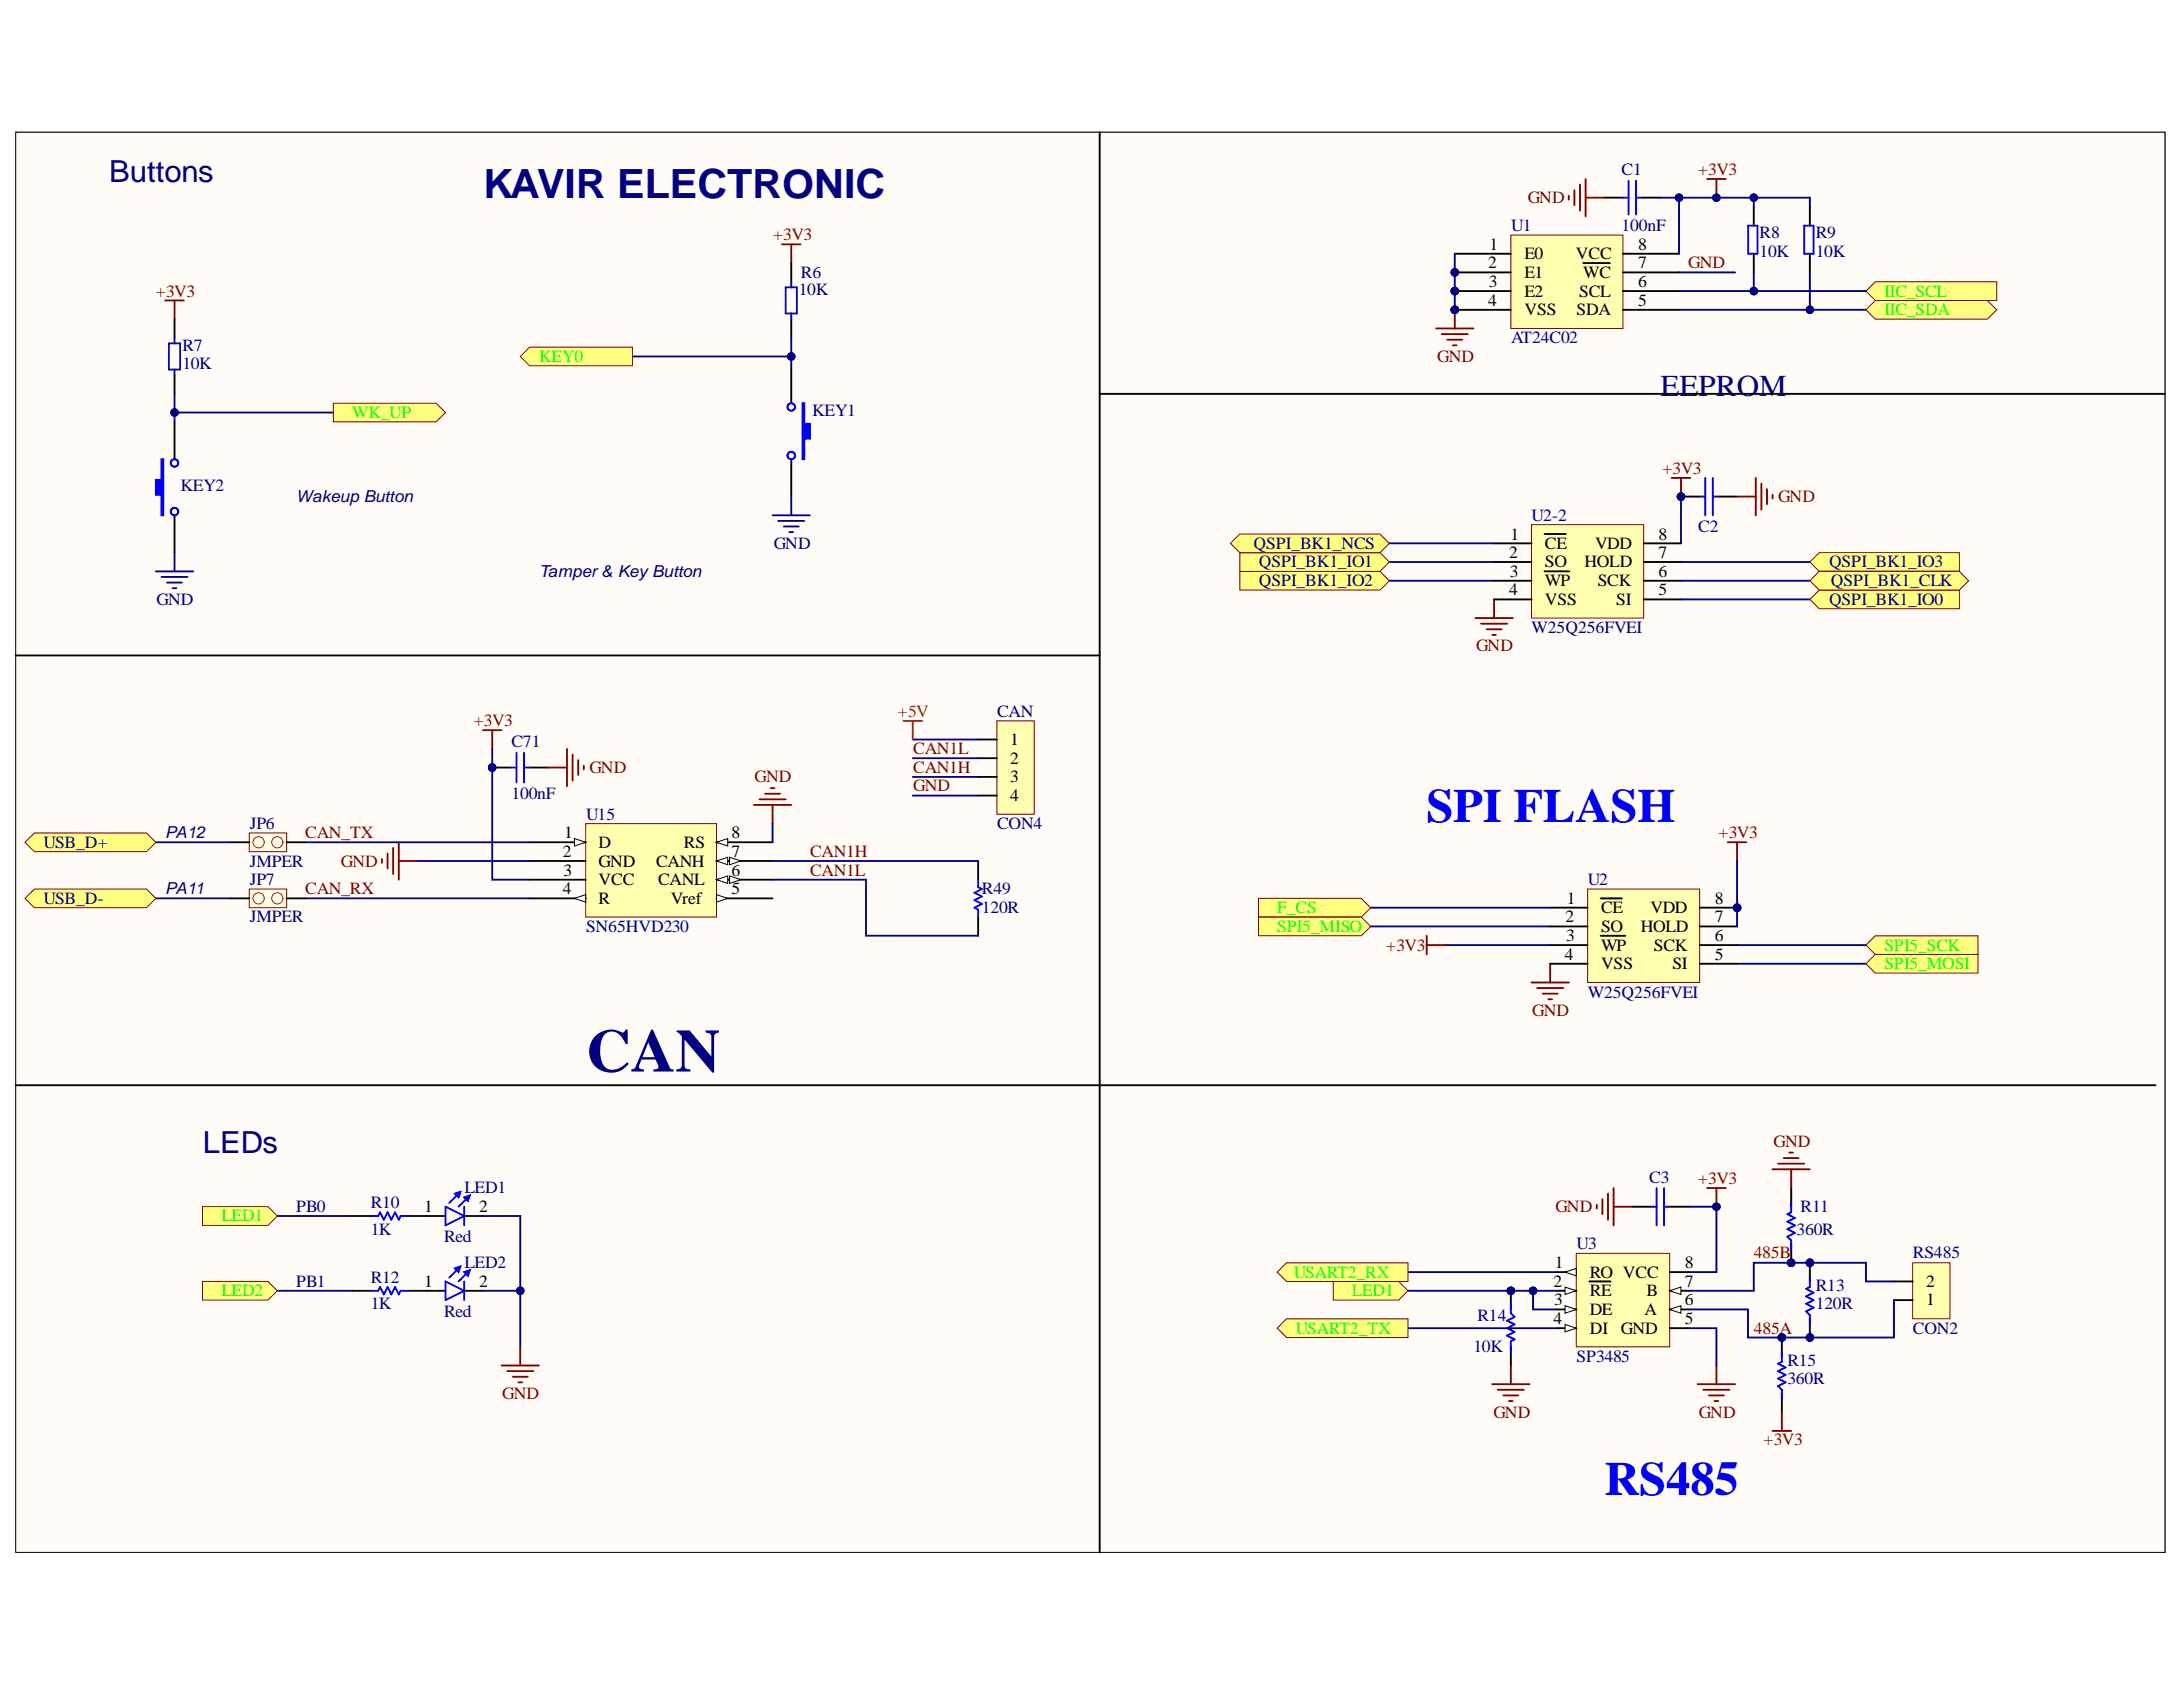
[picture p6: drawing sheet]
<svg xmlns="http://www.w3.org/2000/svg" width="279mm" height="216mm" viewBox="0 0 279 216" stroke-linecap="round" stroke-linejoin="round" font-family="sans-serif">
<defs><g id="words">
<text font-size="7.8" fill="#000080" x="75" y="137.1">CAN</text>
<g font-size="6.1" fill="#00f">
<text x="182.6" y="105.3">SPI FLASH</text>
<text x="205.3" y="191.3">RS485</text>
</g>
<text font-size="5.2" fill="#000080" x="61.8" y="25.4">KAVIR ELECTRONIC</text>
<g font-size="3.9" fill="#000080">
<text x="14" y="23.2">Buttons</text>
<text x="212.5" y="50.7">EEPROM</text>
<text x="26" y="147.6">LEDs</text>
</g>
<g font-size="2.2" fill="#000080">
<text x="207.5" y="22.4">C1</text>
<text x="193.4" y="29.6">U1</text>
<text x="207.5" y="29.6">100nF</text>
<text x="102.5" y="35.6">R6</text>
<text x="225.2" y="30.5">R8</text>
<text x="225.2" y="32.9">10K</text>
<text x="232.4" y="30.5">R9</text>
<text x="232.4" y="32.9">10K</text>
<text x="102.2" y="37.7">10K</text>
<text x="23.3" y="44.9">R7</text>
<text x="23.3" y="47.3">10K</text>
<text x="193.4" y="44">AT24C02</text>
<text x="103.9" y="53.3">KEY1</text>
<text x="23.1" y="62.8">KEY2</text>
<text x="99" y="70.3">GND</text>
<text x="160.4" y="70.3">QSPI_BK1_NCS</text>
<text x="196" y="66.6">U2-2</text>
<text x="217.3" y="68.1">C2</text>
<text x="20" y="77.4">GND</text>
<text x="161.1" y="75">QSPI_BK1_IO2</text>
<text x="161.1" y="72.6">QSPI_BK1_IO1</text>
<text x="234.1" y="72.6">QSPI_BK1_IO3</text>
<text x="234.1" y="77.4">QSPI_BK1_IO0</text>
<text x="234.3" y="75">QSPI_BK1_CLK</text>
<text x="196" y="81">W25Q256FVEI</text>
<text x="65.5" y="95.6">C71</text>
<text x="127.6" y="91.7">CAN</text>
<text x="32" y="106.1">JP6</text>
<text x="65.5" y="102.3">100nF</text>
<text x="75" y="104.9">U15</text>
<text x="127.6" y="106.1">CON4</text>
<text x="5.6" y="108.5">USB_D+</text>
<text x="32" y="110.9">JMPER</text>
<text x="32" y="113.3">JP7</text>
<text x="203.2" y="113.3">U2</text>
<text x="5.6" y="115.7">USB_D-</text>
<text x="32" y="118">JMPER</text>
<text x="75" y="119.3">SN65HVD230</text>
<text x="125.7" y="114.5">R49</text>
<text x="125.7" y="116.8">120R</text>
<text x="203.2" y="127.7">W25Q256FVEI</text>
<text x="37.9" y="155.1">PB0</text>
<text x="47.4" y="154.6">R10</text>
<text x="59.5" y="152.7">LED1</text>
<text x="211.1" y="151.3">C3</text>
<text x="230.5" y="155.1">R11</text>
<text x="47.4" y="158">1K</text>
<text x="56.8" y="158.9">Red</text>
<text x="201.8" y="159.9">U3</text>
<text x="229.9" y="158">360R</text>
<text x="244.8" y="161.1">RS485</text>
<text x="37.9" y="164.7">PB1</text>
<text x="47.4" y="164.2">R12</text>
<text x="47.4" y="167.6">1K</text>
<text x="59.5" y="162.3">LED2</text>
<text x="232.4" y="167.6">120R</text>
<text x="232.4" y="165.2">R13</text>
<text x="56.8" y="168.5">Red</text>
<text x="188.6" y="173.1">10K</text>
<text x="189.1" y="169.1">R14</text>
<text x="244.8" y="170.7">CON2</text>
<text x="201.8" y="174.2">SP3485</text>
<text x="228.8" y="177.1">360R</text>
<text x="228.8" y="174.8">R15</text>
</g>
<g font-size="2.2" fill="#800000">
<text x="217.3" y="22.4">+3V3</text>
<text x="195.5" y="26">GND</text>
<text x="98.9" y="30.8">+3V3</text>
<text x="216.1" y="34.3">GND</text>
<text x="20" y="38">+3V3</text>
<text x="183.9" y="46.3">GND</text>
<text x="212.8" y="60.7">+3V3</text>
<text x="227.6" y="64.3">GND</text>
<text x="188.9" y="83.4">GND</text>
<text x="60.6" y="92.9">+3V3</text>
<text x="75.4" y="98.9">GND</text>
<text x="96.6" y="100.1">GND</text>
<text x="116.9" y="98.9">CAN1H</text>
<text x="116.9" y="96.5">CAN1L</text>
<text x="116.9" y="101.3">GND</text>
<text x="39.1" y="107.3">CAN_TX</text>
<text x="220" y="107.3">+3V3</text>
<text x="43.6" y="110.9">GND</text>
<text x="103.7" y="112.1">CAN1L</text>
<text x="103.7" y="109.7">CAN1H</text>
<text x="39.1" y="114.5">CAN_RX</text>
<text x="177.4" y="121.7">+3V3</text>
<text x="196.1" y="130">GND</text>
<text x="227" y="146.8">GND</text>
<text x="199.1" y="155.1">GND</text>
<text x="217.3" y="151.5">+3V3</text>
<text x="224.5" y="161.1">485B</text>
<text x="224.5" y="170.7">485A</text>
<text x="64.3" y="179.1">GND</text>
<text x="191.1" y="181.4">GND</text>
<text x="217.4" y="181.4">GND</text>
<text x="225.7" y="185">+3V3</text>
</g>
<g font-size="2.2">
<text x="190.5" y="34.3">2</text>
<text x="190.6" y="32">1</text>
<text x="195.1" y="33.1">E0</text>
<text x="195.1" y="35.6">E1</text>
<text x="201.7" y="33.1">VCC</text>
<text x="202.6" y="35.6">WC</text>
<text x="209.7" y="34.3">7</text>
<text x="209.7" y="32">8</text>
<text x="190.5" y="39.1">4</text>
<text x="190.5" y="36.8">3</text>
<text x="195.1" y="38">E2</text>
<text x="195.1" y="40.3">VSS</text>
<text x="201.8" y="40.3">SDA</text>
<text x="202.1" y="38">SCL</text>
<text x="209.7" y="39.1">5</text>
<text x="209.7" y="36.8">6</text>
<text x="193.2" y="71.4">2</text>
<text x="193.3" y="69.1">1</text>
<text x="197.7" y="70.3">CE</text>
<text x="204.2" y="70.3">VDD</text>
<text x="212.3" y="71.4">7</text>
<text x="212.3" y="69.1">8</text>
<text x="193.2" y="76.2">4</text>
<text x="193.2" y="73.8">3</text>
<text x="197.7" y="72.6">SO</text>
<text x="197.7" y="75">WP</text>
<text x="197.7" y="77.4">VSS</text>
<text x="202.8" y="72.6">HOLD</text>
<text x="204.5" y="75">SCK</text>
<text x="206.9" y="77.4">SI</text>
<text x="212.3" y="76.2">5</text>
<text x="212.3" y="73.8">6</text>
<text x="129.3" y="95.4">1</text>
<text x="129.3" y="97.7">2</text>
<text x="129.3" y="100.1">3</text>
<text x="72.2" y="107.3">1</text>
<text x="93.6" y="107.3">8</text>
<text x="129.3" y="102.6">4</text>
<text x="72.1" y="109.7">2</text>
<text x="72.1" y="112.1">3</text>
<text x="76.6" y="108.5">D</text>
<text x="76.6" y="110.9">GND</text>
<text x="76.6" y="113.3">VCC</text>
<text x="84" y="110.9">CANH</text>
<text x="84.2" y="113.3">CANL</text>
<text x="87.5" y="108.5">RS</text>
<text x="93.6" y="112.1">6</text>
<text x="93.6" y="109.7">7</text>
<text x="72.1" y="114.5">4</text>
<text x="76.6" y="115.7">R</text>
<text x="85.8" y="115.7">Vref</text>
<text x="93.6" y="114.5">5</text>
<text x="200.3" y="118">2</text>
<text x="200.5" y="115.7">1</text>
<text x="204.9" y="116.8">CE</text>
<text x="204.9" y="119.3">SO</text>
<text x="210" y="119.3">HOLD</text>
<text x="211.3" y="116.8">VDD</text>
<text x="219.5" y="118">7</text>
<text x="219.5" y="115.7">8</text>
<text x="200.3" y="122.8">4</text>
<text x="200.4" y="120.5">3</text>
<text x="204.9" y="121.7">WP</text>
<text x="204.9" y="124">VSS</text>
<text x="211.7" y="121.7">SCK</text>
<text x="214.1" y="124">SI</text>
<text x="219.5" y="122.8">5</text>
<text x="219.5" y="120.5">6</text>
<text x="54.3" y="155.1">1</text>
<text x="61.3" y="155.1">2</text>
<text x="54.3" y="164.7">1</text>
<text x="61.3" y="164.7">2</text>
<text x="198.8" y="164.7">2</text>
<text x="198.9" y="167.1">3</text>
<text x="199" y="162.3">1</text>
<text x="203.5" y="163.5">RO VCC</text>
<text x="203.5" y="165.9">RE</text>
<text x="210.8" y="165.9">B</text>
<text x="215.7" y="162.3">8</text>
<text x="215.7" y="164.7">7</text>
<text x="215.7" y="167.1">6</text>
<text x="246.5" y="167.1">1</text>
<text x="246.5" y="164.7">2</text>
<text x="198.8" y="169.4">4</text>
<text x="203.5" y="168.2">DE</text>
<text x="203.5" y="170.7">DI</text>
<text x="207.5" y="170.7">GND</text>
<text x="210.5" y="168.2">A</text>
<text x="215.7" y="169.4">5</text>
</g>
<g font-size="2.2" fill="#0f0">
<text x="241.2" y="40.3">IIC_SDA</text>
<text x="241.2" y="38">IIC_SCL</text>
<text x="69" y="46.3">KEY0</text>
<text x="45.1" y="53.5">WK_UP</text>
<text x="163.5" y="116.8">F_CS</text>
<text x="163.5" y="119.3">SPI5_MISO</text>
<text x="241.2" y="121.7">SPI5_SCK</text>
<text x="241.2" y="124">SPI5_MOSI</text>
<text x="28.3" y="156.3">LED1</text>
<text x="28.3" y="165.9">LED2</text>
<text x="165.6" y="163.5">USART2_RX</text>
<text x="173" y="165.9">LED1</text>
<text x="165.8" y="170.7">USART2_TX</text>
</g>
<text font-size="2.2" fill="#f00" x="114.9" y="91.7">+5V</text>
<g font-size="2.1" fill="#000080">
<text x="37.9" y="64.3">Wakeup Button</text>
<text x="69" y="73.8">Tamper &amp; Key Button</text>
<text x="21.1" y="107.3">PA12</text>
<text x="21.1" y="114.5">PA11</text>
</g>
</g></defs>
<path d="M2 16.9h275.1v181.8h-275.1z" fill-rule="evenodd" fill="#fffcf8"/>
<path d="M2 16.9h275.1v181.8h-275.1z" fill="none" stroke="#000" stroke-width=".13"/>
<path d="M2 16.9h275.1v181.8h-275.1z" fill-rule="evenodd" fill="#fffcf8"/>
<path d="M2 16.9h275.1v181.8h-275.1z" fill="none" stroke="#000" stroke-width=".13"/>
<path d="M140.7 16.9v181.8M101.3 46.8v4.8M101.3 58.8v4.8M2 83.9h138.7M2 138.9h273.9" fill="none" stroke="#000" stroke-width=".24"/>
<path d="M35.5 155.6h9.6M35.5 165.2h9.6" fill="none" stroke="#000080" stroke-width=".24"/>
<path d="M102.7 51.6h.2v2.6h.8v1.9h-.8v2.7h-.2z" fill-rule="evenodd" fill="#00f"/>
<g fill="none" stroke="#00f" stroke-width=".24">
<path d="M102.7 51.6h.2v2.6h.8v1.9h-.8v2.7h-.2z"/>
<circle cx="101.3" cy="58.3" r=".48"/>
<circle cx="101.3" cy="52.1" r=".48"/>
</g>
<path d="M100.1 31.3h2.4M101.3 31.3v2.4" fill="none" stroke="#800000" stroke-width=".24"/>
<path d="M101.3 33.7v2.4M101.3 40.8v2.4" fill="none" stroke="#000" stroke-width=".24"/>
<path d="M100.6 36.8h1.4v3.3h-1.4zM101.3 36.1v.7M101.3 40.1v.7" fill="none" stroke="#0000bf" stroke-width=".24"/>
<path d="M101.3 43.2v3.6" fill="none" stroke="#000080" stroke-width=".24"/>
<circle cx="101.3" cy="45.6" r=".48" fill="#000080"/>
<circle cx="101.3" cy="45.6" r=".48" fill="none" stroke="#000080" stroke-width=".13"/>
<path d="M80.9 45.6h20.4" fill="none" stroke="#000080" stroke-width=".24"/>
<circle cx="101.3" cy="45.6" r=".48" fill="#000080"/>
<circle cx="101.3" cy="45.6" r=".48" fill="none" stroke="#000080" stroke-width=".13"/>
<path d="M98.9 65.9h4.8M99.6 66.7h3.3M100.3 67.4h1.9M101 68.1h.5M101.3 63.6v2.3" fill="none" stroke="#000080" stroke-width=".24"/>
<path d="M22.3 54v4.8M22.3 65.9v4.8" fill="none" stroke="#000" stroke-width=".24"/>
<path d="M20.7 58.8h.2v7.1h-.2v-2.6h-.8v-1.9h.8z" fill-rule="evenodd" fill="#00f"/>
<g fill="none" stroke="#00f" stroke-width=".24">
<path d="M20.7 58.8h.2v7.1h-.2v-2.6h-.8v-1.9h.8z"/>
<circle cx="22.3" cy="59.3" r=".48"/>
<circle cx="22.3" cy="65.5" r=".48"/>
</g>
<path d="M21.1 38.4h2.4M22.3 38.4v2.4" fill="none" stroke="#800000" stroke-width=".24"/>
<path d="M22.3 40.8v2.4M22.3 48v2.4" fill="none" stroke="#000" stroke-width=".24"/>
<path d="M21.6 43.9h1.5v3.4h-1.5zM22.3 43.2v.7M22.3 47.3v.7" fill="none" stroke="#0000bf" stroke-width=".24"/>
<path d="M22.3 50.4v3.6" fill="none" stroke="#000080" stroke-width=".24"/>
<circle cx="22.3" cy="52.8" r=".48" fill="#000080"/>
<circle cx="22.3" cy="52.8" r=".48" fill="none" stroke="#000080" stroke-width=".13"/>
<path d="M22.3 52.8h20.4" fill="none" stroke="#000080" stroke-width=".24"/>
<circle cx="22.3" cy="52.8" r=".48" fill="#000080"/>
<circle cx="22.3" cy="52.8" r=".48" fill="none" stroke="#000080" stroke-width=".13"/>
<path d="M19.9 73.1h4.8M20.7 73.8h3.3M21.4 74.6h1.9M22.1 75.3h.5M22.3 70.7v2.4" fill="none" stroke="#000080" stroke-width=".24"/>
<path d="M64.2 174.8h4.8M64.9 175.5h3.4M65.6 176.2h2M66.3 176.9h.5M66.6 172.4v2.4" fill="none" stroke="#800000" stroke-width=".24"/>
<path d="M45.1 155.6h2.3M52.2 155.6h4.8M59.4 155.6h2.4" fill="none" stroke="#000" stroke-width=".24"/>
<path d="M47.4 155.6h1l.2-.5 .5 1 .5-1 .5 1 .5-1 .4 1 .3-.5h.9M57 154.4l2.4 1.2-2.4 1.2zM59.4 154.4v2.4M60.1 153l-1.4 1.4" fill="none" stroke="#00f" stroke-width=".24"/>
<path d="M59.4 153.2l.7-.2-.2 .7z" fill="#00f"/>
<path d="M58.9 152.5l-1.4 1.5M59.4 153.2l.7-.2-.2 .7z" fill="none" stroke="#00f" stroke-width=".24"/>
<path d="M58.2 152.8l.7-.3-.2 .7z" fill="#00f"/>
<path d="M58.2 152.8l.7-.3-.2 .7zM47.4 165.2h1l.2-.5 .5 1 .5-1 .5 1 .5-1 .4 1 .3-.5h.9M57 164l2.4 1.2-2.4 1.2zM59.4 164v2.4M60.1 162.6l-1.4 1.4" fill="none" stroke="#00f" stroke-width=".24"/>
<path d="M45.1 165.2h2.3M52.2 165.2h4.8M59.4 165.2h2.4" fill="none" stroke="#000" stroke-width=".24"/>
<path d="M59.4 162.8l.7-.2-.2 .7z" fill="#00f"/>
<path d="M58.9 162.1l-1.4 1.4M59.4 162.8l.7-.2-.2 .7z" fill="none" stroke="#00f" stroke-width=".24"/>
<path d="M58.2 162.3l.7-.2-.2 .7z" fill="#00f"/>
<path d="M58.2 162.3l.7-.2-.2 .7z" fill="none" stroke="#00f" stroke-width=".24"/>
<path d="M61.8 165.2h4.8" fill="none" stroke="#000080" stroke-width=".24"/>
<circle cx="66.6" cy="165.2" r=".48" fill="#000080"/>
<circle cx="66.6" cy="165.2" r=".48" fill="none" stroke="#000080" stroke-width=".13"/>
<path d="M61.8 155.6h4.8v16.8" fill="none" stroke="#000080" stroke-width=".24"/>
<circle cx="66.6" cy="165.2" r=".48" fill="#000080"/>
<circle cx="66.6" cy="165.2" r=".48" fill="none" stroke="#000080" stroke-width=".13"/>
<circle cx="186.2" cy="34.9" r=".48" fill="#000080"/>
<circle cx="186.2" cy="34.9" r=".48" fill="none" stroke="#000080" stroke-width=".13"/>
<circle cx="186.2" cy="37.3" r=".48" fill="#000080"/>
<circle cx="186.2" cy="37.3" r=".48" fill="none" stroke="#000080" stroke-width=".13"/>
<circle cx="186.2" cy="39.6" r=".48" fill="#000080"/>
<circle cx="186.2" cy="39.6" r=".48" fill="none" stroke="#000080" stroke-width=".13"/>
<path d="M193.4 30.1h14.3v11.9h-14.3z" fill-rule="evenodd" fill="#ffffb0"/>
<path d="M193.4 30.1h14.3v11.9h-14.3z" fill="none" stroke="#800000" stroke-width=".13"/>
<path d="M186.2 32.5h7.2M186.2 34.9h7.2" fill="none" stroke="#000" stroke-width=".24"/>
<circle cx="186.2" cy="34.9" r=".48" fill="#000080"/>
<circle cx="186.2" cy="34.9" r=".48" fill="none" stroke="#000080" stroke-width=".13"/>
<path d="M186.2 37.2h7.2" fill="none" stroke="#000" stroke-width=".24"/>
<circle cx="186.2" cy="37.3" r=".48" fill="#000080"/>
<circle cx="186.2" cy="37.3" r=".48" fill="none" stroke="#000080" stroke-width=".13"/>
<path d="M186.2 39.6h7.2" fill="none" stroke="#000" stroke-width=".24"/>
<circle cx="186.2" cy="39.6" r=".48" fill="#000080"/>
<circle cx="186.2" cy="39.6" r=".48" fill="none" stroke="#000080" stroke-width=".13"/>
<path d="M202.6 33.7h3.4M207.7 39.6h7.2M207.7 37.2h7.2M207.7 34.9h7.2M207.7 32.5h7.2" fill="none" stroke="#000" stroke-width=".24"/>
<path d="M186.2 39.6v2.4M183.8 42h4.8M184.5 42.8h3.4M185.2 43.5h1.9M186 44.2h.4" fill="none" stroke="#800000" stroke-width=".24"/>
<circle cx="186.2" cy="39.6" r=".48" fill="#000080"/>
<circle cx="186.2" cy="39.6" r=".48" fill="none" stroke="#000080" stroke-width=".13"/>
<path d="M218.5 22.9h2.4M219.7 22.9v2.4" fill="none" stroke="#800000" stroke-width=".24"/>
<circle cx="219.7" cy="25.3" r=".48" fill="#000080"/>
<circle cx="219.7" cy="25.3" r=".48" fill="none" stroke="#000080" stroke-width=".13"/>
<path d="M186.2 32.5v7.1" fill="none" stroke="#000080" stroke-width=".24"/>
<circle cx="186.2" cy="34.9" r=".48" fill="#000080"/>
<circle cx="186.2" cy="34.9" r=".48" fill="none" stroke="#000080" stroke-width=".13"/>
<circle cx="186.2" cy="37.3" r=".48" fill="#000080"/>
<circle cx="186.2" cy="37.3" r=".48" fill="none" stroke="#000080" stroke-width=".13"/>
<circle cx="186.2" cy="39.6" r=".48" fill="#000080"/>
<circle cx="186.2" cy="39.6" r=".48" fill="none" stroke="#000080" stroke-width=".13"/>
<path d="M205.3 25.3h2.4M210.1 25.3h2.4" fill="none" stroke="#000" stroke-width=".24"/>
<path d="M207.7 25.3h.7M208.4 23.1v4.4M209.4 25.3h.7M209.4 23.1v4.4" fill="none" stroke="#00f" stroke-width=".24"/>
<path d="M200.8 25.1v.4M201.5 24.3v2M202.2 23.6v3.4M202.9 22.9v4.8M202.9 25.3h2.4" fill="none" stroke="#800000" stroke-width=".24"/>
<path d="M212.5 25.3h2.4" fill="none" stroke="#000080" stroke-width=".24"/>
<circle cx="214.9" cy="25.3" r=".48" fill="#000080"/>
<circle cx="214.9" cy="25.3" r=".48" fill="none" stroke="#000080" stroke-width=".13"/>
<path d="M214.9 34.9h7.2M224.5 34.9v2.3" fill="none" stroke="#000080" stroke-width=".24"/>
<path d="M224.5 26.5v2.4M224.5 32.5v2.4M231.6 26.5v2.4M231.6 32.5v2.4" fill="none" stroke="#000" stroke-width=".24"/>
<path d="M223.7 28.9h1.2v3.6h-1.2zM230.9 28.9h1.2v3.6h-1.2z" fill="none" stroke="#00f" stroke-width=".24"/>
<circle cx="224.5" cy="37.3" r=".48" fill="#000080"/>
<circle cx="224.5" cy="37.3" r=".48" fill="none" stroke="#000080" stroke-width=".13"/>
<path d="M231.6 34.9v4.7" fill="none" stroke="#000080" stroke-width=".24"/>
<circle cx="231.6" cy="39.6" r=".48" fill="#000080"/>
<circle cx="231.6" cy="39.6" r=".48" fill="none" stroke="#000080" stroke-width=".13"/>
<path d="M231.6 26.5v-1.2h-16.7v7.2" fill="none" stroke="#000080" stroke-width=".24"/>
<circle cx="214.9" cy="25.3" r=".48" fill="#000080"/>
<circle cx="214.9" cy="25.3" r=".48" fill="none" stroke="#000080" stroke-width=".13"/>
<circle cx="219.7" cy="25.3" r=".48" fill="#000080"/>
<circle cx="219.7" cy="25.3" r=".48" fill="none" stroke="#000080" stroke-width=".13"/>
<circle cx="224.5" cy="25.3" r=".48" fill="#000080"/>
<circle cx="224.5" cy="25.3" r=".48" fill="none" stroke="#000080" stroke-width=".13"/>
<path d="M224.5 25.3v1.2" fill="none" stroke="#000080" stroke-width=".24"/>
<circle cx="224.5" cy="25.3" r=".48" fill="#000080"/>
<circle cx="224.5" cy="25.3" r=".48" fill="none" stroke="#000080" stroke-width=".13"/>
<path d="M221.1 107.8h2.4M222.3 107.8v2.4M196 125.7h4.8M196.7 126.4h3.4M197.5 127.2h1.9M198.2 127.9h.4M198.4 123.3v2.4" fill="none" stroke="#800000" stroke-width=".24"/>
<path d="M175.4 118.6h23M222.3 121h16.5M222.3 123.3h16.5" fill="none" stroke="#000080" stroke-width=".24"/>
<circle cx="222.3" cy="116.2" r=".48" fill="#000080"/>
<circle cx="222.3" cy="116.2" r=".48" fill="none" stroke="#000080" stroke-width=".13"/>
<path d="M203.2 113.8h14.3v11.9h-14.3z" fill-rule="evenodd" fill="#ffffb0"/>
<path d="M203.2 113.8h14.3v11.9h-14.3z" fill="none" stroke="#800000" stroke-width=".13"/>
<path d="M198.4 116.2h4.8M198.4 118.6h4.8M204.9 115h2.7M204.9 119.8h3.1M217.5 116.2h4.8M217.5 118.6h4.8M198.4 121h4.8M198.4 123.3h4.8M217.5 121h4.8M217.5 123.3h4.8" fill="none" stroke="#000" stroke-width=".24"/>
<circle cx="222.3" cy="116.2" r=".48" fill="#000080"/>
<circle cx="222.3" cy="116.2" r=".48" fill="none" stroke="#000080" stroke-width=".13"/>
<path d="M222.3 110.2v6" fill="none" stroke="#000080" stroke-width=".24"/>
<circle cx="222.3" cy="116.2" r=".48" fill="#000080"/>
<circle cx="222.3" cy="116.2" r=".48" fill="none" stroke="#000080" stroke-width=".13"/>
<path d="M222.3 116.2v2.4M185 121h13.4" fill="none" stroke="#000080" stroke-width=".24"/>
<circle cx="222.3" cy="116.2" r=".48" fill="#000080"/>
<circle cx="222.3" cy="116.2" r=".48" fill="none" stroke="#000080" stroke-width=".13"/>
<path d="M175.4 116.2h23" fill="none" stroke="#000080" stroke-width=".24"/>
<path d="M208.9 154.4h2.4M213.7 154.4h2.4" fill="none" stroke="#000" stroke-width=".24"/>
<path d="M211.3 154.4h.7M212 152v4.8M213 152v4.8M213 154.4h.7" fill="none" stroke="#00f" stroke-width=".24"/>
<circle cx="193.4" cy="165.2" r=".48" fill="#000080"/>
<circle cx="193.4" cy="165.2" r=".48" fill="none" stroke="#000080" stroke-width=".13"/>
<path d="M193.4 165.2v2.4" fill="none" stroke="#000" stroke-width=".24"/>
<circle cx="193.4" cy="165.2" r=".48" fill="#000080"/>
<circle cx="193.4" cy="165.2" r=".48" fill="none" stroke="#000080" stroke-width=".13"/>
<path d="M193.4 172.4v2.4" fill="none" stroke="#000" stroke-width=".24"/>
<path d="M193.4 166.9v1.2l.4 .4-.9 .5 .9 .5-.9 .5 .9 .5-.9 .4 .9 .5-.4 .2v1.2" fill="none" stroke="#00f" stroke-width=".24"/>
<circle cx="231.6" cy="171.2" r=".48" fill="#000080"/>
<circle cx="231.6" cy="171.2" r=".48" fill="none" stroke="#000080" stroke-width=".13"/>
<circle cx="231.6" cy="161.6" r=".48" fill="#000080"/>
<circle cx="231.6" cy="161.6" r=".48" fill="none" stroke="#000080" stroke-width=".13"/>
<path d="M231.6 168.8v2.4" fill="none" stroke="#000" stroke-width=".24"/>
<circle cx="231.6" cy="171.2" r=".48" fill="#000080"/>
<circle cx="231.6" cy="171.2" r=".48" fill="none" stroke="#000080" stroke-width=".13"/>
<path d="M231.6 161.6v2.4" fill="none" stroke="#000" stroke-width=".24"/>
<circle cx="231.6" cy="161.6" r=".48" fill="#000080"/>
<circle cx="231.6" cy="161.6" r=".48" fill="none" stroke="#000080" stroke-width=".13"/>
<path d="M231.6 163.5v1.2l-.4 .2 .9 .5-.9 .5 .9 .5-.9 .5 .9 .4-.9 .5 .4 .5v1.2" fill="none" stroke="#00f" stroke-width=".24"/>
<path d="M180.2 162.8h19.1M196.2 165.2v2.4h3.1" fill="none" stroke="#000080" stroke-width=".24"/>
<circle cx="196.2" cy="165.2" r=".48" fill="#000080"/>
<circle cx="196.2" cy="165.2" r=".48" fill="none" stroke="#000080" stroke-width=".13"/>
<path d="M216.1 154.4h3.6v8.4h-3.6M180.2 170h19.1" fill="none" stroke="#000080" stroke-width=".24"/>
<path d="M204.4 154.2v.5M205.1 153.5v1.9M205.8 152.8v3.3M206.5 152v4.8M206.5 154.4h2.4M191 177.1h4.8M191.7 177.9h3.3M192.4 178.6h1.9M193.1 179.3h.5M193.4 174.8v2.3" fill="none" stroke="#800000" stroke-width=".24"/>
<circle cx="219.7" cy="154.4" r=".48" fill="#000080"/>
<circle cx="219.7" cy="154.4" r=".48" fill="none" stroke="#000080" stroke-width=".13"/>
<path d="M217.3 177.1h4.8M218 177.9h3.4M218.7 178.6h1.9M219.4 179.3h.5M219.7 174.8v2.3" fill="none" stroke="#800000" stroke-width=".24"/>
<path d="M216.1 170h3.6v4.8" fill="none" stroke="#000080" stroke-width=".24"/>
<path d="M201.7 160.4h12v12h-12z" fill-rule="evenodd" fill="#ffffb0"/>
<path d="M201.7 160.4h12v12h-12z" fill="none" stroke="#800000" stroke-width=".13"/>
<path d="M199.3 162.8h2.4" fill="none" stroke="#000" stroke-width=".24"/>
<path d="M200.3 162.8l1.4-.5v1z" fill="#f8fcff"/>
<path d="M200.3 162.8l1.4-.5v1z" fill="none" stroke="#000" stroke-width=".13"/>
<path d="M199.3 165.2h2.4" fill="none" stroke="#000" stroke-width=".24"/>
<path d="M200.3 164.7l1.4 .5-1.4 .5z" fill="#f8fcff"/>
<path d="M200.3 164.7l1.4 .5-1.4 .5z" fill="none" stroke="#000" stroke-width=".13"/>
<path d="M199.3 167.6h2.4M203.4 164h2.7" fill="none" stroke="#000" stroke-width=".24"/>
<path d="M200.3 167.1l1.4 .5-1.4 .5z" fill="#f8fcff"/>
<path d="M200.3 167.1l1.4 .5-1.4 .5z" fill="none" stroke="#000" stroke-width=".13"/>
<path d="M199.3 170h2.4" fill="none" stroke="#000" stroke-width=".24"/>
<path d="M200.3 169.5l1.4 .5-1.4 .5z" fill="#f8fcff"/>
<path d="M200.3 169.5l1.4 .5-1.4 .5z" fill="none" stroke="#000" stroke-width=".13"/>
<path d="M213.7 162.8h2.4M213.7 165.2h2.4" fill="none" stroke="#000" stroke-width=".24"/>
<path d="M213.7 165.2l1.4-.5v1z" fill="#f8fcff"/>
<path d="M213.7 165.2l1.4-.5v1z" fill="none" stroke="#000" stroke-width=".13"/>
<path d="M213.7 167.6h2.4" fill="none" stroke="#000" stroke-width=".24"/>
<path d="M213.7 167.6l1.4-.5v1z" fill="#f8fcff"/>
<path d="M213.7 167.6l1.4-.5v1z" fill="none" stroke="#000" stroke-width=".13"/>
<path d="M213.7 170h2.4" fill="none" stroke="#000" stroke-width=".24"/>
<path d="M218.5 152h2.4M219.7 152v2.4" fill="none" stroke="#800000" stroke-width=".24"/>
<circle cx="219.7" cy="154.4" r=".48" fill="#000080"/>
<circle cx="219.7" cy="154.4" r=".48" fill="none" stroke="#000080" stroke-width=".13"/>
<circle cx="228.1" cy="171.2" r=".48" fill="#000080"/>
<circle cx="228.1" cy="171.2" r=".48" fill="none" stroke="#000080" stroke-width=".13"/>
<path d="M228.1 171.2v2.4M228.1 178.4v2.3" fill="none" stroke="#000" stroke-width=".24"/>
<circle cx="228.1" cy="171.2" r=".48" fill="#000080"/>
<circle cx="228.1" cy="171.2" r=".48" fill="none" stroke="#000080" stroke-width=".13"/>
<path d="M228.1 173.1v1.2l-.5 .2 .9 .5-.9 .5 .9 .5-.9 .4 .9 .5-.9 .5 .5 .5v1.2" fill="none" stroke="#00f" stroke-width=".24"/>
<circle cx="229.2" cy="161.6" r=".48" fill="#000080"/>
<circle cx="229.2" cy="161.6" r=".48" fill="none" stroke="#000080" stroke-width=".13"/>
<path d="M229.3 159.2v2.4" fill="none" stroke="#000" stroke-width=".24"/>
<circle cx="229.2" cy="161.6" r=".48" fill="#000080"/>
<circle cx="229.2" cy="161.6" r=".48" fill="none" stroke="#000080" stroke-width=".13"/>
<path d="M229.3 152v2.4" fill="none" stroke="#000" stroke-width=".24"/>
<path d="M229.3 154v1.2l-.5 .2 .9 .5-.9 .4 .9 .5-.9 .5 .9 .5-.9 .5 .5 .4v1.2" fill="none" stroke="#00f" stroke-width=".24"/>
<path d="M226.9 149.6h4.7M227.6 148.9h3.3M228.3 148.2h1.9M229 147.5h.5M229.3 149.6v2.4M226.9 183.1h2.4M228.1 180.7v2.4" fill="none" stroke="#800000" stroke-width=".24"/>
<path d="M244.8 161.6h4.8v7.2h-4.8z" fill-rule="evenodd" fill="#ffffb0"/>
<path d="M244.8 161.6h4.8v7.2h-4.8z" fill="none" stroke="#800000" stroke-width=".13"/>
<path d="M242.4 166.4h2.4M242.4 164h2.4" fill="none" stroke="#000" stroke-width=".24"/>
<path d="M242.4 164h-3.6v-2.4h-14.3v3.6h-8.4" fill="none" stroke="#000080" stroke-width=".24"/>
<circle cx="231.6" cy="161.6" r=".48" fill="#000080"/>
<circle cx="231.6" cy="161.6" r=".48" fill="none" stroke="#000080" stroke-width=".13"/>
<circle cx="229.2" cy="161.6" r=".48" fill="#000080"/>
<circle cx="229.2" cy="161.6" r=".48" fill="none" stroke="#000080" stroke-width=".13"/>
<path d="M242.4 166.4v4.8h-18.7v-3.6h-7.6" fill="none" stroke="#000080" stroke-width=".24"/>
<circle cx="231.6" cy="171.2" r=".48" fill="#000080"/>
<circle cx="231.6" cy="171.2" r=".48" fill="none" stroke="#000080" stroke-width=".13"/>
<circle cx="228.1" cy="171.2" r=".48" fill="#000080"/>
<circle cx="228.1" cy="171.2" r=".48" fill="none" stroke="#000080" stroke-width=".13"/>
<path d="M42.7 51.6h13.1l1.2 1.2-1.2 1.2h-13.1z" fill-rule="evenodd" fill="#ffff80"/>
<path d="M42.7 51.6h13.1l1.2 1.2-1.2 1.2h-13.1z" fill="none" stroke="#800000" stroke-width=".13"/>
<path d="M66.6 45.6l1.2-1.2h13.1v2.4h-13.1z" fill-rule="evenodd" fill="#ffff80"/>
<path d="M66.6 45.6l1.2-1.2h13.1v2.4h-13.1z" fill="none" stroke="#800000" stroke-width=".13"/>
<path d="M164.7 168.8h15.5v2.4h-15.5l-1.2-1.2z" fill-rule="evenodd" fill="#ffff80"/>
<path d="M164.7 168.8h15.5v2.4h-15.5l-1.2-1.2z" fill="none" stroke="#800000" stroke-width=".13"/>
<path d="M163.5 162.8l1.2-1.2h15.5v2.4h-15.5z" fill-rule="evenodd" fill="#ffff80"/>
<path d="M163.5 162.8l1.2-1.2h15.5v2.4h-15.5z" fill="none" stroke="#800000" stroke-width=".13"/>
<path d="M25.9 164h8.4l1.2 1.2-1.2 1.2h-8.4z" fill-rule="evenodd" fill="#ffff80"/>
<path d="M25.9 164h8.4l1.2 1.2-1.2 1.2h-8.4z" fill="none" stroke="#800000" stroke-width=".13"/>
<path d="M25.9 154.4h8.4l1.2 1.2-1.2 1.2h-8.4z" fill-rule="evenodd" fill="#ffff80"/>
<path d="M25.9 154.4h8.4l1.2 1.2-1.2 1.2h-8.4z" fill="none" stroke="#800000" stroke-width=".13"/>
<path d="M161.1 115h13.1l1.2 1.2-1.2 1.2h-13.1z" fill-rule="evenodd" fill="#ffff80"/>
<path d="M161.1 115h13.1l1.2 1.2-1.2 1.2h-13.1z" fill="none" stroke="#800000" stroke-width=".13"/>
<path d="M238.8 121l1.2-1.2h13.2v2.3h-13.2z" fill-rule="evenodd" fill="#ffff80"/>
<path d="M238.8 121l1.2-1.2h13.2v2.3h-13.2z" fill="none" stroke="#800000" stroke-width=".13"/>
<path d="M161.1 117.4h13.1l1.2 1.2-1.2 1.2h-13.1z" fill-rule="evenodd" fill="#ffff80"/>
<path d="M161.1 117.4h13.1l1.2 1.2-1.2 1.2h-13.1z" fill="none" stroke="#800000" stroke-width=".13"/>
<path d="M238.8 123.3l1.2-1.2h13.2v2.4h-13.2z" fill-rule="evenodd" fill="#ffff80"/>
<path d="M238.8 123.3l1.2-1.2h13.2v2.4h-13.2z" fill="none" stroke="#800000" stroke-width=".13"/>
<path d="M182.6 119.8v2.3M182.6 121h2.4" fill="none" stroke="#800000" stroke-width=".24"/>
<path d="M214.9 39.6h23.9" fill="none" stroke="#000080" stroke-width=".24"/>
<circle cx="231.6" cy="39.6" r=".48" fill="#000080"/>
<circle cx="231.6" cy="39.6" r=".48" fill="none" stroke="#000080" stroke-width=".13"/>
<path d="M238.8 39.6l1.2-1.1h14.4l1.2 1.1-1.2 1.2h-14.4z" fill-rule="evenodd" fill="#ffff80"/>
<path d="M238.8 39.6l1.2-1.1h14.4l1.2 1.1-1.2 1.2h-14.4z" fill="none" stroke="#800000" stroke-width=".13"/>
<path d="M238.8 37.2l1.2-1.1h15.6v2.4h-15.6z" fill-rule="evenodd" fill="#ffff80"/>
<path d="M238.8 37.2l1.2-1.1h15.6v2.4h-15.6z" fill="none" stroke="#800000" stroke-width=".13"/>
<path d="M214.9 37.2h23.9" fill="none" stroke="#000080" stroke-width=".24"/>
<circle cx="224.5" cy="37.3" r=".48" fill="#000080"/>
<circle cx="224.5" cy="37.3" r=".48" fill="none" stroke="#000080" stroke-width=".13"/>
<path d="M180.2 165.2h19.1" fill="none" stroke="#000080" stroke-width=".24"/>
<circle cx="196.2" cy="165.2" r=".48" fill="#000080"/>
<circle cx="196.2" cy="165.2" r=".48" fill="none" stroke="#000080" stroke-width=".13"/>
<circle cx="193.4" cy="165.2" r=".48" fill="#000080"/>
<circle cx="193.4" cy="165.2" r=".48" fill="none" stroke="#000080" stroke-width=".13"/>
<path d="M170.6 164h8.4l1.2 1.2-1.2 1.2h-8.4z" fill-rule="evenodd" fill="#ffff80"/>
<path d="M170.6 164h8.4l1.2 1.2-1.2 1.2h-8.4z" fill="none" stroke="#800000" stroke-width=".13"/>
<path d="M75 105.4h16.7v12h-16.7z" fill-rule="evenodd" fill="#ffffb0"/>
<path d="M75 105.4h16.7v12h-16.7z" fill="none" stroke="#800000" stroke-width=".13"/>
<path d="M67.8 107.8h7.2" fill="none" stroke="#000" stroke-width=".24"/>
<path d="M73.5 107.3l1.5 .5-1.5 .5z" fill="#f8fcff"/>
<path d="M73.5 107.3l1.5 .5-1.5 .5z" fill="none" stroke="#000" stroke-width=".13"/>
<path d="M67.8 110.2h7.2M67.8 112.6h7.2M67.8 115h7.2" fill="none" stroke="#000" stroke-width=".24"/>
<path d="M73.5 115l1.5-.5v1z" fill="#f8fcff"/>
<path d="M73.5 115l1.5-.5v1z" fill="none" stroke="#000" stroke-width=".13"/>
<path d="M91.7 115h7.2" fill="none" stroke="#000" stroke-width=".24"/>
<path d="M91.7 114.5l1.4 .5-1.4 .5z" fill="#f8fcff"/>
<path d="M91.7 114.5l1.4 .5-1.4 .5z" fill="none" stroke="#000" stroke-width=".13"/>
<path d="M91.7 112.6h7.2" fill="none" stroke="#000" stroke-width=".24"/>
<path d="M91.7 112.6l1.4-.5v1z" fill="#f8fcff"/>
<path d="M91.7 112.6l1.4-.5v1z" fill="none" stroke="#000" stroke-width=".13"/>
<path d="M93.4 112.1l1.4 .5-1.4 .5z" fill="#f8fcff"/>
<path d="M93.4 112.1l1.4 .5-1.4 .5z" fill="none" stroke="#000" stroke-width=".13"/>
<path d="M91.7 110.2h7.2" fill="none" stroke="#000" stroke-width=".24"/>
<path d="M91.7 110.2l1.4-.5v1z" fill="#f8fcff"/>
<path d="M91.7 110.2l1.4-.5v1z" fill="none" stroke="#000" stroke-width=".13"/>
<path d="M93.4 109.7l1.4 .5-1.4 .5z" fill="#f8fcff"/>
<path d="M93.4 109.7l1.4 .5-1.4 .5z" fill="none" stroke="#000" stroke-width=".13"/>
<path d="M91.7 107.8h7.2" fill="none" stroke="#000" stroke-width=".24"/>
<path d="M91.7 107.8l1.4-.5v1z" fill="#f8fcff"/>
<path d="M91.7 107.8l1.4-.5v1z" fill="none" stroke="#000" stroke-width=".13"/>
<path d="M48.9 110v.4M49.6 109.2v1.9M50.3 108.5v3.4M51 107.8v4.8M51 110.2h2.4M96.5 103h4.8M97.2 102.3h3.4M97.9 101.6h1.9M98.6 100.9h.5M98.9 103v2.4" fill="none" stroke="#800000" stroke-width=".24"/>
<path d="M39.1 107.8h28.7M53.4 110.2h14.4M98.9 112.6h11.9v7.2h14.4M98.9 110.2h26.3" fill="none" stroke="#000080" stroke-width=".24"/>
<path d="M125.2 110.2v2.4M125.2 117.4v2.4" fill="none" stroke="#000" stroke-width=".24"/>
<path d="M125.2 112.6v.9l.5 .3-1 .5 1 .4-1 .5 1 .5-1 .5 .5 .2v1" fill="none" stroke="#00f" stroke-width=".24"/>
<circle cx="63" cy="98.2" r=".48" fill="#000080"/>
<circle cx="63" cy="98.2" r=".48" fill="none" stroke="#000080" stroke-width=".13"/>
<path d="M63 98.2h2.4M67.8 98.2h2.4" fill="none" stroke="#000" stroke-width=".24"/>
<circle cx="63" cy="98.2" r=".48" fill="#000080"/>
<circle cx="63" cy="98.2" r=".48" fill="none" stroke="#000080" stroke-width=".13"/>
<path d="M65.4 98.2h.7M66.1 96.3v3.8M67.1 96.3v3.8M67.1 98.2h.7" fill="none" stroke="#00f" stroke-width=".24"/>
<path d="M70.2 98.2h2.4M72.6 95.8v4.8M73.3 96.6v3.3M74 97.3v1.9M74.7 98v.5" fill="none" stroke="#800000" stroke-width=".24"/>
<path d="M39.1 115h28.7M98.9 105.4v2.4" fill="none" stroke="#000080" stroke-width=".24"/>
<path d="M127.6 92.3h4.8v11.9h-4.8z" fill-rule="evenodd" fill="#ffffb0"/>
<path d="M127.6 92.3h4.8v11.9h-4.8z" fill="none" stroke="#800000" stroke-width=".13"/>
<path d="M125.2 94.6h2.4M125.2 97h2.4M125.2 99.4h2.4M125.2 101.8h2.4" fill="none" stroke="#000" stroke-width=".24"/>
<path d="M116.8 97h8.4M116.8 99.4h8.4M116.8 94.6h8.4M116.8 101.8h8.4" fill="none" stroke="#000080" stroke-width=".24"/>
<path d="M31.9 106.6h4.8v2.4h-4.8z" fill-rule="evenodd" fill="#ffffe8"/>
<path d="M31.9 106.6h4.8v2.4h-4.8z" fill="none" stroke="#800000" stroke-width=".13"/>
<g fill="none" stroke="#f00" stroke-width=".13">
<circle cx="33.1" cy="107.8" r=".72"/>
<circle cx="35.5" cy="107.8" r=".72"/>
</g>
<path d="M29.5 107.8h2.4M36.7 107.8h2.4" fill="none" stroke="#000" stroke-width=".24"/>
<path d="M31.9 113.8h4.8v2.4h-4.8z" fill-rule="evenodd" fill="#ffffe8"/>
<path d="M31.9 113.8h4.8v2.4h-4.8z" fill="none" stroke="#800000" stroke-width=".13"/>
<g fill="none" stroke="#f00" stroke-width=".13">
<circle cx="33.1" cy="115" r=".72"/>
<circle cx="35.5" cy="115" r=".72"/>
</g>
<path d="M29.5 115h2.4M36.7 115h2.4" fill="none" stroke="#000" stroke-width=".24"/>
<path d="M63 95.8v16.8h4.8M19.9 107.8h9.6M19.9 115h9.6" fill="none" stroke="#000080" stroke-width=".24"/>
<path d="M61.8 93.4h2.4M63 93.4v2.4" fill="none" stroke="#800000" stroke-width=".24"/>
<circle cx="63" cy="98.2" r=".48" fill="#000080"/>
<circle cx="63" cy="98.2" r=".48" fill="none" stroke="#000080" stroke-width=".13"/>
<path d="M115.6 92.3h2.4M116.8 92.3v2.3" fill="none" stroke="#f00" stroke-width=".24"/>
<path d="M3.2 115l1.2-1.2h14.3l1.2 1.2-1.2 1.2h-14.3z" fill-rule="evenodd" fill="#ffff80"/>
<path d="M3.2 115l1.2-1.2h14.3l1.2 1.2-1.2 1.2h-14.3z" fill="none" stroke="#800000" stroke-width=".13"/>
<path d="M3.2 107.8l1.2-1.2h14.3l1.2 1.2-1.2 1.2h-14.3z" fill-rule="evenodd" fill="#ffff80"/>
<path d="M3.2 107.8l1.2-1.2h14.3l1.2 1.2-1.2 1.2h-14.3z" fill="none" stroke="#800000" stroke-width=".13"/>
<path d="M140.7 50.4h136.4" fill="none" stroke="#000" stroke-width=".24"/>
<path d="M188.8 79.1h4.8M189.6 79.8h3.3M191.2 76.7v2.4M190.3 80.5h1.9M191 81.3h.5" fill="none" stroke="#800000" stroke-width=".24"/>
<circle cx="215.2" cy="63.6" r=".48" fill="#000080"/>
<circle cx="215.2" cy="63.6" r=".48" fill="none" stroke="#000080" stroke-width=".13"/>
<path d="M215.1 63.6h2.4M219.9 63.6h2.4" fill="none" stroke="#000" stroke-width=".24"/>
<circle cx="215.2" cy="63.6" r=".48" fill="#000080"/>
<circle cx="215.2" cy="63.6" r=".48" fill="none" stroke="#000080" stroke-width=".13"/>
<path d="M217.5 63.6h.8M218.3 61.2v4.8M219.2 61.2v4.8M219.2 63.6h.7" fill="none" stroke="#00f" stroke-width=".24"/>
<path d="M214 61.2h2.3M215.1 61.2v2.4" fill="none" stroke="#800000" stroke-width=".24"/>
<circle cx="215.2" cy="63.6" r=".48" fill="#000080"/>
<circle cx="215.2" cy="63.6" r=".48" fill="none" stroke="#000080" stroke-width=".13"/>
<path d="M222.3 63.6h2.4M224.7 61.2v4.8M225.4 61.9v3.3M226.2 62.6v1.9M226.9 63.3v.5" fill="none" stroke="#800000" stroke-width=".24"/>
<path d="M177.8 71.9h13.4M215.1 74.3h16.5M215.1 76.7h16.5" fill="none" stroke="#000080" stroke-width=".24"/>
<path d="M196 67.1h14.4v12h-14.4z" fill-rule="evenodd" fill="#ffffb0"/>
<path d="M196 67.1h14.4v12h-14.4z" fill="none" stroke="#800000" stroke-width=".13"/>
<path d="M191.2 69.5h4.8M191.2 71.9h4.8M191.2 74.3h4.8M191.2 76.7h4.8M197.7 68.3h2.7M197.7 73.1h3.2M210.4 69.5h4.7M210.4 71.9h4.7M210.4 74.3h4.7M210.4 76.7h4.7" fill="none" stroke="#000" stroke-width=".24"/>
<path d="M215.1 63.6v5.9" fill="none" stroke="#000080" stroke-width=".24"/>
<circle cx="215.2" cy="63.6" r=".48" fill="#000080"/>
<circle cx="215.2" cy="63.6" r=".48" fill="none" stroke="#000080" stroke-width=".13"/>
<path d="M177.8 74.3h13.4M177.8 69.5h13.4" fill="none" stroke="#000080" stroke-width=".24"/>
<path d="M231.6 71.9l1.2-1.2h18v2.4h-18z" fill-rule="evenodd" fill="#ffff80"/>
<path d="M231.6 71.9l1.2-1.2h18v2.4h-18z" fill="none" stroke="#800000" stroke-width=".13"/>
<path d="M158.7 73.1h17.9l1.2 1.2-1.2 1.2h-17.9z" fill-rule="evenodd" fill="#ffff80"/>
<path d="M158.7 73.1h17.9l1.2 1.2-1.2 1.2h-17.9z" fill="none" stroke="#800000" stroke-width=".13"/>
<path d="M231.6 76.7l1.2-1.2h18v2.4h-18z" fill-rule="evenodd" fill="#ffff80"/>
<path d="M231.6 76.7l1.2-1.2h18v2.4h-18z" fill="none" stroke="#800000" stroke-width=".13"/>
<path d="M158.7 70.7h17.9l1.2 1.2-1.2 1.2h-17.9z" fill-rule="evenodd" fill="#ffff80"/>
<path d="M158.7 70.7h17.9l1.2 1.2-1.2 1.2h-17.9z" fill="none" stroke="#800000" stroke-width=".13"/>
<path d="M215.1 71.9h16.5" fill="none" stroke="#000080" stroke-width=".24"/>
<path d="M157.5 69.5l1.2-1.2h17.9l1.2 1.2-1.2 1.2h-17.9z" fill-rule="evenodd" fill="#ffff80"/>
<path d="M157.5 69.5l1.2-1.2h17.9l1.2 1.2-1.2 1.2h-17.9z" fill="none" stroke="#800000" stroke-width=".13"/>
<path d="M232.8 73.1h18l1.2 1.2-1.2 1.2h-18l-1.2-1.2z" fill-rule="evenodd" fill="#ffff80"/>
<path d="M232.8 73.1h18l1.2 1.2-1.2 1.2h-18l-1.2-1.2z" fill="none" stroke="#800000" stroke-width=".13"/>
<use href="#words"/>
</svg>
